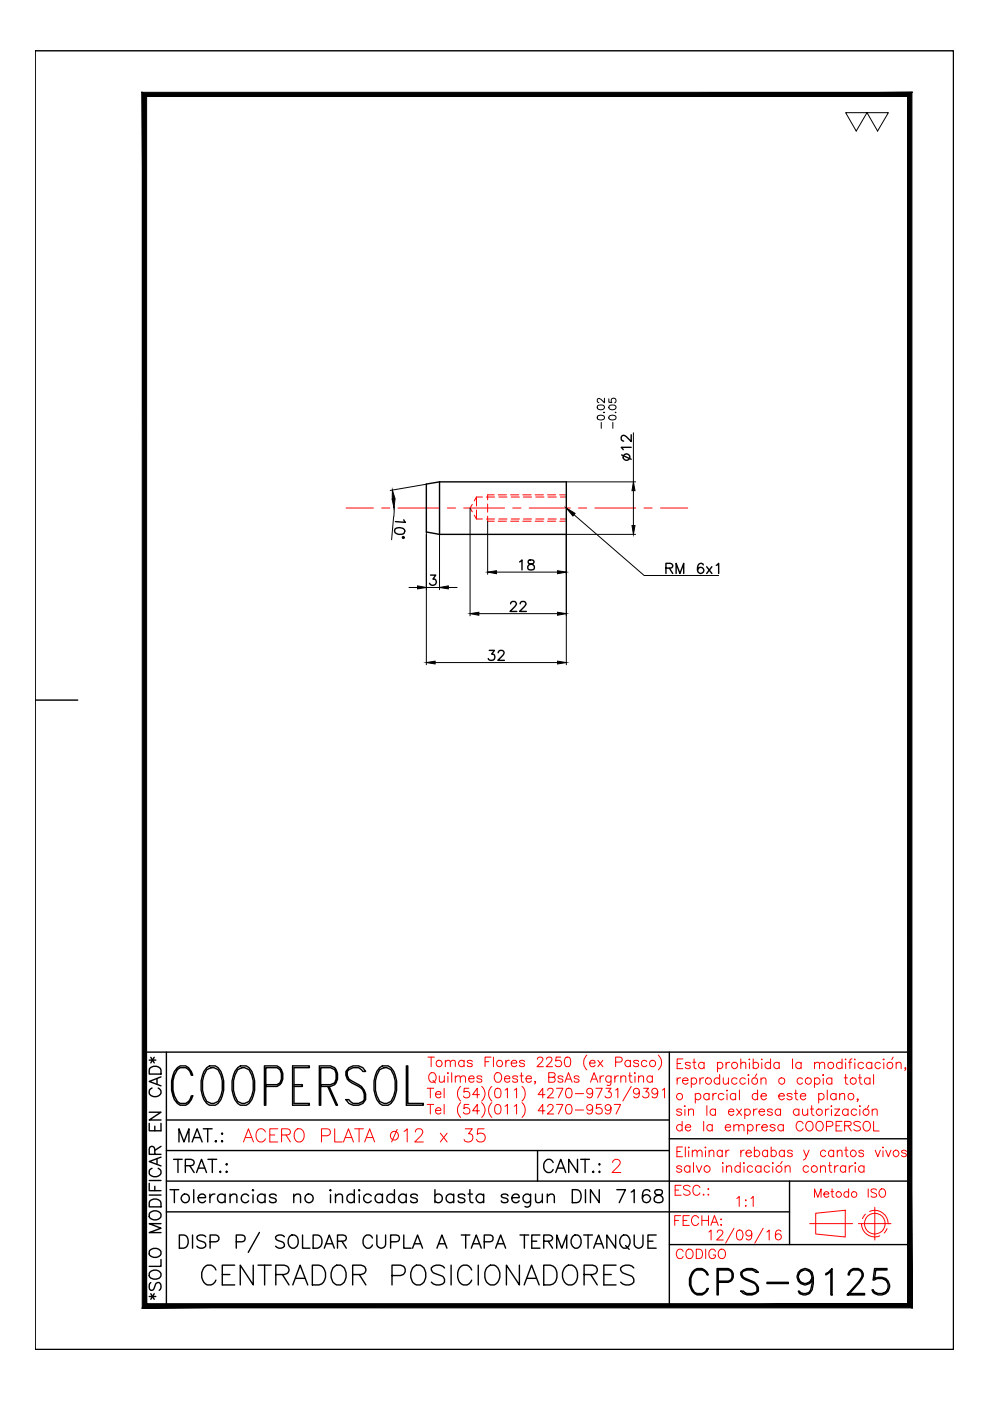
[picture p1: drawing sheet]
<svg xmlns="http://www.w3.org/2000/svg" width="210mm" height="297mm" viewBox="0 0 210 297" stroke-linecap="round" stroke-linejoin="round" font-family="sans-serif">
<!-- layer: 0 -->
<path d="M30.2 19.6l.9 .9 162.3-.9zM31.1 20.5l162.3-.9-1 .9zM192.4 20.5l1 256.8v-257.7zM192.4 20.5l1 256.8-1-.9zM30.2 277.3h163.2l-1-.9zM30.2 277.3l.9-.9h161.3zM30.2 19.6v257.7l.9-.9zM30.2 19.6l.9 .9v255.9z" fill="#000" stroke="#000" stroke-width=".21"/>
<g fill="none" stroke="#000" stroke-width=".3">
<path d="M7.5 10.8h194.7v275.3h-194.7zM93.2 102.2h26.9v11.1h-26.9M93.2 102.2l-2.8 .4v10.2l2.8 .5M93.2 102.2v11.1M7.5 148.4h9M30.6 223.1h162.3v53.7h-162.3zM31.6 238.2v1.5h2.5v-1.5M31.6 235.8h2.5l-2.5 1.7h2.5M31.6 224.8h1.4M31.7 226.5a1.43 1.43 0 0 1 2.4 .4v.8h-2.5zM32 224.2l.7 1.2M32.2 230.7a.94 .94 0 0 0-.6 1 .94 .94 0 0 0 1 .8 1.12 1.12 0 0 0 1.2-.2 1.12 1.12 0 0 0 .2-1.2l-.5-.4"/>
<path d="M32.7 224.2l-.7 1.2M32.8 238.8v.9M33.3 228.7v1.2M34.1 228.3l-2.5 1 2.5 .9M35.3 237.5h106.6M35.3 223.1v53.7M37.6 226.4l.6-.4a2.21 2.21 0 0 1 2.7 2h-.3l-.3-.8-.9-.8h-1.2l-.6 .4a6.1 6.1 0 0 0 0 6.7l.6 .4h1.2l.9-.8 .3-.8h.3a2.08 2.08 0 0 1-3.3 1.6 6.1 6.1 0 0 1 0-7.5zM43.1 239.3h1.9M43.8 226.4l.6-.4a2.22 2.22 0 0 1 2.7 2 6.4 6.4 0 0 1-.9 5.9l-.6 .4a2.22 2.22 0 0 1-2.7-2 6.4 6.4 0 0 1 .9-5.9zM43.8 226.8l1-.4h.6l.8 .4a6.3 6.3 0 0 1 0 6.7l-.8 .4h-.6l-1-.4a6.3 6.3 0 0 1 0-6.7zM44 239.3v2.8M50.4 226.4l.6-.4a2.22 2.22 0 0 1 2.7 2 6.4 6.4 0 0 1-.9 5.9l-.6 .4a2.22 2.22 0 0 1-2.7-2 6.4 6.4 0 0 1 .9-5.9z"/>
<path d="M50.4 226.8l.9-.4h.6l.9 .4a6.3 6.3 0 0 1 0 6.7l-.9 .4h-.6l-.9-.4a6.3 6.3 0 0 1 0-6.7zM56.4 230h2.3l.7-.4 .3-.8v-1.2l-.3-.8-.7-.4h-2.3v7.9h-.3v-8.3h2.6a2.48 2.48 0 0 1 0 4.3h-2.3M62 226h3.6v.4h-3.3v7.5h3.3v.4h-3.6zM62.3 230h1.8v.3h-1.8M68 230h2.1l.9-.4 .3-.8v-1.2l-.3-.8-.9-.4h-2.1v7.9h-.3v-8.3h2.4a2.29 2.29 0 0 1 1.2 3.6l-.3 .4-.9 .3h-2.1M69.5 230.3l1.8 4h.3l-1.8-4M74 226.4a2.41 2.41 0 0 1 3.5 .8h-.6l-.3-.4a2.08 2.08 0 0 0-3 .4v.8l.4 .8 2 1.2a2.94 2.94 0 0 1 1.5 3.1 2.37 2.37 0 0 1-4.2 0h.7l.3 .4a2.02 2.02 0 0 0 2.9-.4 2.39 2.39 0 0 0-1.2-2.8l-1.4-.7a2.16 2.16 0 0 1-1.3-2.4zM80.5 226.4l.6-.4a2.22 2.22 0 0 1 2.7 2 6.4 6.4 0 0 1-.9 5.9l-.6 .4a2.22 2.22 0 0 1-2.7-2 6.4 6.4 0 0 1 .9-5.9zM80.5 226.8l.9-.4h.6l.9 .4a6.3 6.3 0 0 1 0 6.7l-.9 .4h-.6l-.9-.4a6.3 6.3 0 0 1 0-6.7zM86.2 226h.3v7.9h3.3v.4h-3.6zM141.9 223.1v53.7M31.6 250.9v1.5h2.5"/>
<path d="M31.6 253.4h2.5M31.6 250.3h2.5M31.7 257.2a1.49 1.49 0 0 1 2.4 .2 1.33 1.33 0 0 1-.9 1.3 1.33 1.33 0 0 1-1.5-.5zM31.7 254.7a1.43 1.43 0 0 1 2.4 .4v.8h-2.5zM32.2 247.7a.91 .91 0 0 0-.6 1 .91 .91 0 0 0 1 .8 1.12 1.12 0 0 0 1.2-.3 1.12 1.12 0 0 0 .2-1.2l-.5-.3M32.8 244.7v-1.1a.61 .61 0 0 0-1-.4l-.2 .4v1.1h2.5M32.8 251.5v.9M33.3 245.7v1.2M34.1 259.4h-2.5l2.5 1-2.5 .9h2.5M34.1 245.3l-2.5 1 2.5 .9M34.1 243l-1.3 .9M35.3 256.9h132.1"/>
<path d="M35.3 250.4h157.6M35.3 243.9h106.6M36 252.2h1.9M36.8 245.8h1.8M37 252.2v2.8M37.7 245.8v2.8M37.9 242.1v-2.8l1.1 2.8 1.1-2.8v2.8M39.3 247.2l1.6-.2a.66 .66 0 0 0 0-1l-.4-.2h-1.2v2.8M40.2 247.2l1 1.4M40.7 242.1l1.1-2.8 1.1 2.8M41.1 252.2v2.8M41.1 241.2h1.3"/>
<path d="M41.7 248.6l1-2.8 1.1 2.8M42 253.9h1.6a.81 .81 0 0 0-1-.8 .81 .81 0 0 0-.6 1.1 .85 .85 0 0 0 .7 .8 .85 .85 0 0 0 .9-.4M42.1 247.7h1.3M44.1 245.8h1.8M44.5 253.2v1.8M45 245.8v2.8M45.6 253.2a.92 .92 0 0 0-1.1 .7M45.6 242l.2-.1 .1 .1-.1 .1zM46.6 248.5l.1-.2 .1 .2-.1 .1zM47 240.4l.1-.1 .1 .1-.1 .1zM47 242l.1-.1 .1 .1-.1 .1zM47.7 253.5a.9 .9 0 0 0-1.3-.1 .9 .9 0 0 0 0 1.3 .9 .9 0 0 0 1.3-.1"/>
<path d="M47.7 253.2v1.8M47.9 246.9l.2-.2 .1 .2-.1 .1zM47.9 248.5l.2-.2 .1 .2-.1 .1zM48.8 253.7l.6-.5 .7 .1 .1 1.7M48.8 253.2v1.8M52.7 253.5a.88 .88 0 0 0-1.3-.1 .88 .88 0 0 0 0 1.3 .88 .88 0 0 0 1.3-.1M53.7 252.2l.1 .2-.1 .1-.2-.1zM53.7 253.3v1.7M56.2 253.5a.9 .9 0 0 0-1.3-.1 .9 .9 0 0 0 0 1.3 .9 .9 0 0 0 1.3-.1M56.2 253.2v1.8M58.6 253.5a.84 .84 0 0 0-1.5 0l.1 .3 1.2 .4 .2 .4a.84 .84 0 0 1-1.5 0M62.3 253.7l.6-.5 .7 .1 .1 1.7"/>
<path d="M62.3 253.2v1.8M70.1 252.2l.1 .2-.1 .1-.2-.1zM70.1 253.3v1.7M71.1 253.7l.7-.5 .7 .1 .1 1.7M71.1 253.2v1.8M75.1 253.5a.88 .88 0 0 0-1.3-.1 .88 .88 0 0 0 0 1.3 .88 .88 0 0 0 1.3-.1M75.1 252.2v2.8M76.2 252.2l.1 .2-.1 .1-.2-.1zM76.2 253.3v1.7M78.7 253.5a.9 .9 0 0 0-1.3-.1 .9 .9 0 0 0 0 1.3 .9 .9 0 0 0 1.3-.1M81.1 253.5a.88 .88 0 0 0-1.3-.1 .88 .88 0 0 0 0 1.3 .88 .88 0 0 0 1.3-.1M81.1 253.2v1.8"/>
<path d="M83.6 253.5a.9 .9 0 0 0-1.3-.1 .9 .9 0 0 0 0 1.3 .9 .9 0 0 0 1.3-.1M83.6 252.2v2.8M86.1 253.5a.9 .9 0 0 0-1.3-.1 .9 .9 0 0 0 0 1.3 .9 .9 0 0 0 1.3-.1M86.1 253.2v1.8M88.5 253.5a.84 .84 0 0 0-1.4 0l.1 .3 1.2 .4 .1 .4a.84 .84 0 0 1-1.4 0M92.2 253.5a.88 .88 0 0 1 1.3-.1 .88 .88 0 0 1 0 1.3 .88 .88 0 0 1-1.3-.1M92.2 252.2v2.8M96.2 253.5a.9 .9 0 0 0-1.3-.1 .9 .9 0 0 0 0 1.3 .9 .9 0 0 0 1.3-.1M96.2 253.2v1.8M98.6 253.5a.84 .84 0 0 0-1.5 0l.2 .3 1.1 .4 .2 .4a.84 .84 0 0 1-1.5 0M99.2 253.2h1M99.6 252.2v2.3l.2 .4 .5 .1"/>
<path d="M102.5 253.5a.9 .9 0 0 0-1.3-.1 .9 .9 0 0 0 0 1.3 .9 .9 0 0 0 1.3-.1M102.5 253.2v1.8M107.7 253.5a.84 .84 0 0 0-1.4 0l.1 .3 1.2 .4 .1 .4a.84 .84 0 0 1-1.4 0M108.5 253.9h1.6a.68 .68 0 0 0-.5-.7 .89 .89 0 0 0-1.1 1.1 .89 .89 0 0 0 1.6 .3M112.5 253.2v2.1a.75 .75 0 0 1-1.2 .5M112.5 253.5a.9 .9 0 0 0-1.3-.1 .9 .9 0 0 0 0 1.3 .9 .9 0 0 0 1.3-.1M113.6 253.2l.1 1.7 .7 .1 .6-.5M114 243.9v6.5M115 253.2v1.8M116 253.7l.7-.5 .7 .1 .1 .4v1.3M116 253.2v1.8M117.3 246.5a.95 .95 0 0 0-1.5-.5 1.58 1.58 0 0 0 .3 2.6 .97 .97 0 0 0 1.2-.6"/>
<path d="M117.8 248.6l1.1-2.8 1 2.8M118.2 247.7h1.3M121.3 252.2h1a1.46 1.46 0 0 1 .9 1.4 1.46 1.46 0 0 1-.9 1.4h-1zM122.4 245.8v2.8l-1.8-2.8v2.8M123.1 245.8h1.9M124.1 245.8v2.8M124.1 252.2v2.8M125.6 248.5l.2-.2 .1 .2-.1 .1zM127 246.9l.1-.2 .1 .2-.1 .1zM127 248.5l.1-.2 .1 .2-.1 .1zM127.1 252.2v2.8l-1.9-2.8v2.8M130.8 252.2h1.8l-1.3 2.8"/>
<path d="M133.8 252.7l.7-.5v2.8M137.8 252.6a.79 .79 0 0 0-.8-.4 .79 .79 0 0 0-.7 .5 2.08 2.08 0 0 0 .3 2.2 .87 .87 0 0 0 1.3-.4 .87 .87 0 0 0-.6-1.2 .87 .87 0 0 0-1.1 .8M139 252.4l-.2 .5a1.53 1.53 0 0 0 1.4 .6 .76 .76 0 0 1 .4 .9 .76 .76 0 0 1-.7 .6 .93 .93 0 0 1-1.2-.5 .87 .87 0 0 1 .8-1.1l.6-.1a.58 .58 0 0 0 .2-.9l-.4-.2zM141.9 241.4h51M167.4 250.4v13.5M31.6 274.9h1.4M31.7 269.8a1.46 1.46 0 0 1 2.4 .2 1.33 1.33 0 0 1-.9 1.2 1.33 1.33 0 0 1-1.5-.5zM31.7 265.1a1.49 1.49 0 0 1 2.4 .3 1.33 1.33 0 0 1-.9 1.2 1.33 1.33 0 0 1-1.5-.5zM32 271.9a1.12 1.12 0 0 0 0 1.7 .6 .6 0 0 0 .7-.5l.2-.7a.59 .59 0 0 1 .5-.5 .59 .59 0 0 1 .6 .3 1.07 1.07 0 0 1-.2 1.4M32 274.3l.7 1.2M32.7 274.3l-.7 1.2M34.1 267.1v1.4h-2.5"/>
<path d="M38 261.8h1a1.49 1.49 0 0 1 .9 1.4 1.49 1.49 0 0 1-.9 1.4h-1zM40.8 261.8v2.8M43.6 262.2a1.27 1.27 0 0 0-1.8 0 .69 .69 0 0 0 .5 .8l.8 .3a.68 .68 0 0 1 .5 .5 .68 .68 0 0 1-.2 .7 1.21 1.21 0 0 1-1.6-.3M44.5 263.3h1.2a.72 .72 0 0 0 .7-.5 .72 .72 0 0 0-.2-.7l-.5-.3h-1.2v2.8M45.8 269.3a1.45 1.45 0 0 0-1.4-1.1 1.45 1.45 0 0 0-1.4 1.1 2.4 2.4 0 0 0 1 3.1 1.51 1.51 0 0 0 1.8-1M47.1 270.2h1.6M49.8 268.2h-2.7v4.2h2.7M50.1 263.3l1.6-.1a.76 .76 0 0 0 0-1.2l-1.6-.2v2.8M53.7 268.2v4.2l-2.8-4.2v4.2M54.7 268.2h2.8M55 261.3l-2.4 4.2M56.1 268.2v4.2"/>
<path d="M58.5 270.2h1.8l.5-.2a.91 .91 0 0 0 0-1.6l-.5-.2h-1.8v4.2M59.9 270.2l1.4 2.2M60.3 262.2a1.27 1.27 0 0 0-1.9 0 .68 .68 0 0 0 .6 .8l.8 .3a.7 .7 0 0 1 .2 1.2 1.21 1.21 0 0 1-1.6-.3M61.4 262.2a1.04 1.04 0 0 1 1.1-.3 1.04 1.04 0 0 1 .7 1 1.21 1.21 0 0 1-.3 1.3 1.21 1.21 0 0 1-1.3 .3 1.74 1.74 0 0 1-.2-2.3zM62.1 272.4l1.5-4.2 1.6 4.2M62.7 271h2M64.1 261.8v2.8h1.6M66.2 268.2h1.4a2.3 2.3 0 0 1 1 3.6l-.4 .4-.6 .2h-1.4zM66.4 261.8h.9a1.49 1.49 0 0 1 1 1.4 1.49 1.49 0 0 1-1 1.4h-.9zM68.8 264.6l1-2.8 1.1 2.8M69.2 263.7h1.3M70.6 268.8a1.43 1.43 0 0 1 1.4-.6 1.43 1.43 0 0 1 1.2 1.1 2.4 2.4 0 0 1-1 3.1 1.67 1.67 0 0 1-2-1.6v-1z"/>
<path d="M71.6 263.2l1.6-.2a.65 .65 0 0 0 0-1l-1.6-.2v2.8M72.5 263.2l.9 1.4M74.8 270.2h1.8l.5-.2a.91 .91 0 0 0 0-1.6l-.5-.2h-1.8v4.2M76.2 270.2l1.4 2.2M79 262.5a1.03 1.03 0 0 0-1.2-.7 1.03 1.03 0 0 0-.8 1.1 1.34 1.34 0 0 0 1.3 1.7l.7-.6M79.9 261.8v2a.94 .94 0 0 0 .9 .8 .94 .94 0 0 0 1-.8v-2M82.8 263.3l1.6-.1a.76 .76 0 0 0 0-1.2l-1.6-.2v2.8M83.1 270.4h1.8a1.1 1.1 0 0 0 1-1.1 1.1 1.1 0 0 0-1-1.1h-1.8v4.2M85.6 261.8v2.8h1.6M87.5 268.8a1.43 1.43 0 0 1 1.4-.6 1.43 1.43 0 0 1 1.2 1.1 2.4 2.4 0 0 1-1 3.1 1.67 1.67 0 0 1-2-1.6v-1zM87.5 264.6l1-2.8 1.1 2.8M87.9 263.7h1.3"/>
<path d="M92.6 264.6l1.1-2.8 1.1 2.8M93 263.7h1.3M94.2 268.8a1.86 1.86 0 0 0-2.7 0 1.06 1.06 0 0 0 .8 1.2l1.1 .4a1.02 1.02 0 0 1 .8 .8 1.02 1.02 0 0 1-.3 1 1.95 1.95 0 0 1-2.4-.4M95.6 268.2v4.2M97.8 261.8h1.8M98.7 261.8v2.8M99.9 264.6l1.1-2.8 1 2.8M100 269.3a1.52 1.52 0 0 0-1.7-1.1 1.52 1.52 0 0 0-1.3 1.6 2.27 2.27 0 0 0 1.2 2.6 1.49 1.49 0 0 0 1.8-1M100.3 263.7h1.3M101.4 268.2v4.2M102.7 263.3l1.6-.1a.73 .73 0 0 0 .2-.8 .73 .73 0 0 0-.6-.6h-1.2v2.8M103.2 268.8a1.43 1.43 0 0 1 1.4-.6 1.43 1.43 0 0 1 1.2 1.1 2.4 2.4 0 0 1-1 3.1 1.67 1.67 0 0 1-2-1.6v-1z"/>
<path d="M105.1 264.6l1-2.8 1.1 2.8M105.5 263.7h1.3M110.1 268.2v4.2l-2.7-4.2v4.2M110.3 261.8h1.8M111.1 272.4l1.6-4.2 1.6 4.2M111.2 261.8v2.8M111.7 271h2M112.7 263.2h1.1M114.5 261.8h-1.8v2.8h1.8M115.3 268.2h1.4a2.28 2.28 0 0 1 1 3.6l-.4 .4-.6 .2h-1.4zM115.3 263.2h1.2a.73 .73 0 0 0 .7-.8l-.3-.4-.4-.2h-1.2v2.8M116.2 263.2l1 1.4"/>
<path d="M118 264.6v-2.8l1.1 2.8 1.1-2.8v2.8M120.1 268.4a1.57 1.57 0 0 1 2.3 1.4 2.27 2.27 0 0 1-1.1 2.6 1.94 1.94 0 0 1-2-2.6l.4-1zM121.6 262a1.04 1.04 0 0 1 1.6 .9 1.29 1.29 0 0 1-1.3 1.7 1.61 1.61 0 0 1-.3-2.6zM123.8 261.8h1.8M123.8 270.2h1.9l.6-.2a.97 .97 0 0 0 0-1.6l-.6-.2h-1.9v4.2M124.7 261.8v2.8M125.2 270.2l1.4 2.2M125.9 264.6l1-2.8 1.1 2.8M126.3 263.7h1.3M128 270.2h1.6M130.5 261.8v2.8l-1.8-2.8v2.8M130.6 268.2h-2.6v4.2h2.6"/>
<path d="M131.7 262.2a1.04 1.04 0 0 1 1.2-.3 1.04 1.04 0 0 1 .7 1 1.34 1.34 0 0 1-1.4 1.7l-.2-.1a1.62 1.62 0 0 1-.3-2.3zM132.6 264.1l.8 .8M134.4 268.8a1.84 1.84 0 0 0-2.8 0 1.06 1.06 0 0 0 .8 1.2l1.2 .4a1.02 1.02 0 0 1 .7 .8 1.02 1.02 0 0 1-.3 1 1.95 1.95 0 0 1-2.4-.4M134.5 261.8v2a.94 .94 0 0 0 .9 .8 .94 .94 0 0 0 .9-.8v-2M137.4 263.2h1M139.1 261.8h-1.7v2.8h1.7M141.9 263.9h51M147.2 269.3a1.87 1.87 0 0 1 3 1h-.3l-.2-.5a1.84 1.84 0 0 0-2.5-.3 3.5 3.5 0 0 0 0 4.5 1.84 1.84 0 0 0 2.5-.3l.2-.5h.3a1.9 1.9 0 0 1-1.9 1.4 1.9 1.9 0 0 1-1.8-1.4 3.2 3.2 0 0 1 .7-3.9zM152.3 271.6h2.1l.6-.2 .2-.6v-.8l-.2-.5-.6-.2h-2.1v5.2h-.3v-5.5h2.4a1.51 1.51 0 0 1 1.1 1.4 1.51 1.51 0 0 1-1.1 1.5h-2.1M157.1 269.8a2.43 2.43 0 0 1 3.7 0h-.6a2.04 2.04 0 0 0-2.9 0v.5l.3 .5a7.1 7.1 0 0 1 2.9 1.6l.3 .5v.8a2.45 2.45 0 0 1-3.7 0h.5a1.96 1.96 0 0 0 2.9 0 1.52 1.52 0 0 0-1.1-1.8 2.81 2.81 0 0 1-2.3-1.6zM162.6 271.9h4.5v.2h-4.5zM169.3 271.1a1.58 1.58 0 0 0 2.3 .8l.6-.8"/>
<path d="M169.3 270.3a1.58 1.58 0 0 1 2.3-.8l.6 .8M169.5 274l.8 .2 1.3-.2M170.3 269.3a1.58 1.58 0 0 0-.8 2.3l.8 .5M171.1 269.3l.8 .5a4.8 4.8 0 0 1-.5 4.4M172.2 271.6a1.73 1.73 0 0 1-2.6 .4 1.73 1.73 0 0 1 0-2.6 1.73 1.73 0 0 1 2.6 .4l.2 1v1.3l-.2 1.4a1.79 1.79 0 0 1-2.7 .7l-.2-.5h.2l.3 .5M172.2 270.8l-.3 .8-.8 .5M175.1 270l.5-.2 .8-.8v5.5h-.2v-5l-1.1 .8zM179.8 274.2h3.5v.3h-3.7l2.9-3.4a1.1 1.1 0 0 0-.5-1.8h-1.1l-.5 .2-.3 .8h-.3a1.39 1.39 0 0 1 1.1-1.3h1.1a1.37 1.37 0 0 1 .8 2.1l-.5 .8-2.5 2.6M185.1 273.7l.8 .5M187.3 271.1a1.71 1.71 0 0 1 1 1.6 1.71 1.71 0 0 1-1 1.5M188.3 272.1a1.96 1.96 0 0 0-2.9-.7h-.3l.3-2.4h2.7v.3h-2.4l-.3 1.8a1.98 1.98 0 0 1 2.8 .4 1.98 1.98 0 0 1-.4 2.7 1.99 1.99 0 0 1-2.9-.7h.2l.3 .5 .8 .2h.8l.8-.2 .5-.8"/>
<circle cx="39.3" cy="254.1" r=".91"/>
<circle cx="65.5" cy="254.1" r=".92"/>
</g>
<!-- layer: CO -->
<g fill="none" stroke="#000" stroke-width=".21">
<path d="M179.3 23.9h4.5l-2.3 3.9zM183.8 23.9h4.6l-2.3 3.9zM134.3 91.8v10.4M83.5 109.6l-.5 4.8M83.5 105.7v.1M83.6 107.7l-.1 1.8M90.4 102.7l-7.7 1.3M90.4 112.8v28.1M93.2 113.3v11.7M99.7 107.8v22.8M103.4 110.5v11.3M120.1 113.3v27.6"/>
<path d="M120.1 113.3h14.7M120.1 102.2h14.7M121.7 109.1l14.9 12.9h15.8M134.3 104v7.4M86.7 124.6h1.8M90.4 124.6h2.8M95.1 124.6h1.8M101.5 130.1h16.7M105.3 121.3h12.9M92.3 140.5h25.9"/>
</g>
<!-- layer: 1 -->
<g fill="none" stroke="#f00" stroke-width=".21">
<path d="M90.6 230.7h1.4M90.6 234.2h1.4M90.7 224.1h1.4M91.2 230.7v2.1M91.2 234.2v2M91.3 227.5a.98 .98 0 0 1 1.1 .4 .98 .98 0 0 1-.1 1.3 .75 .75 0 0 1-.9 .2 .75 .75 0 0 1-.5-.7 1.18 1.18 0 0 1 .4-1.2zM91.4 224.1v2.1M91.8 229.1l.5 .5M92.3 232h1.2a.62 .62 0 0 0-.9-.5 .62 .62 0 0 0-.2 1 .6 .6 0 0 0 1.1 0M92.3 235.4h1.2a.6 .6 0 0 0-.7-.6 .6 .6 0 0 0-.5 .8 .63 .63 0 0 0 .5 .6 .63 .63 0 0 0 .7-.3M93.1 228.1l.1 1.3 .5 .1 .5-.4M94.2 230.7v2.1"/>
<path d="M94.2 234.2v2M94.2 228.1v1.4M94.4 225.2l.5-.4 .5 .1 .1 1.3M94.4 224.8v1.4M95 227.4l.1 .1-.1 .1zM95 228.2v1.3M95.5 225.2l.4-.4 .5 .1 .1 1.3M95.8 227.4v2.1M96.5 228.5l.5-.4 .5 .1 .1 1.3M96.5 228.1v1.4M97.6 228.5l.5-.4 .5 .1 .1 1.3M97.7 230.3a2.08 2.08 0 0 0 0 3.1"/>
<path d="M97.7 233.8a2.13 2.13 0 0 0 0 3.1M98.4 225.1a.66 .66 0 0 0-1-.1 .66 .66 0 0 0 0 1 .66 .66 0 0 0 1-.1M98.4 224.8v1.4M99.4 228.7h1.1a.62 .62 0 0 0-.9-.5 .62 .62 0 0 0-.1 1 .6 .6 0 0 0 1 0M99.4 230.7h-1v.9a.73 .73 0 0 1 1 0 .73 .73 0 0 1-.1 1 .73 .73 0 0 1-1-.2M99.4 234.2h-1v.8a.72 .72 0 0 1 1 0 .72 .72 0 0 1-.1 1.1 .72 .72 0 0 1-1-.3M100.1 225.1a.6 .6 0 0 0-1 0l.3 .3 .6 .2 .1 .3a.6 .6 0 0 1-1 0M101.7 232.1h-1.5l1-1.4v2.1M101.7 235.5h-1.5l1-1.3v2M102.1 230.3a2 2 0 0 1 0 3.1M102.1 233.8a2.04 2.04 0 0 1 0 3.1M102.2 228.4a.6 .6 0 0 0-1.1 0l.3 .3 .7 .2 .1 .3a.6 .6 0 0 1-1.1 0"/>
<path d="M102.8 225.1h.8M104.1 224.1h-1.3v2.1M104.3 230.3a2.08 2.08 0 0 0 0 3.1M104.3 233.8a2.13 2.13 0 0 0 0 3.1M104.6 224.1v2.1M105.2 230.8a.69 .69 0 0 1 .9 .3 1.77 1.77 0 0 1-.2 1.6 .68 .68 0 0 1-.9-.3 1.73 1.73 0 0 1 .2-1.6zM105.2 227.5a1.02 1.02 0 0 1 1.2 .7 1.02 1.02 0 0 1-.6 1.3h-.4a1.19 1.19 0 0 1-.2-2zM105.2 234.3a.64 .64 0 0 1 .9 .2 1.73 1.73 0 0 1-.2 1.6 .68 .68 0 0 1-.9-.3 1.66 1.66 0 0 1 .2-1.5zM106.9 228.7h1.2a.62 .62 0 0 0-.9-.5 .62 .62 0 0 0-.2 1 .6 .6 0 0 0 1.1 0M107.1 231.1l.5-.4v2.1M107.1 234.5l.5-.3v2M107.2 224.8v1.4"/>
<path d="M108 224.8a.64 .64 0 0 0-.8 .6M108.4 225.4h1.2a.63 .63 0 0 0-.9-.5 .63 .63 0 0 0-.2 1 .64 .64 0 0 0 1.1 0M109 231.1l.5-.4v2.1M109 234.5l.5-.3v2M109.7 228.4a.6 .6 0 0 0-1 0l.3 .3 .7 .2v.3a.6 .6 0 0 1-1 0M110.3 228.1h.6M110.5 227.4v1.7l.1 .3 .4 .1M110.7 230.3a2.08 2.08 0 0 1 0 3.1M110.7 233.8a2.13 2.13 0 0 1 0 3.1M111.2 225.1a.63 .63 0 0 0-1.1 0l.3 .3 .7 .2 .1 .3a.63 .63 0 0 1-1.1 0M111.5 228.7h1.2a.62 .62 0 0 0-.9-.5 .62 .62 0 0 0-.2 1 .6 .6 0 0 0 1.1 0M113.6 229.4h-.3l.1-.2 .2 .2-.3 .4"/>
<path d="M113.9 224.6l.1-.3 .3-.2 .6 .1 .2 .3-.3 .7-1 1h1.4M115.5 232.1h-1.4l1-1.4v2.1M115.5 235.5h-1.4l1-1.3v2M115.9 224.6l.1-.3 .3-.2 .6 .2a.72 .72 0 0 1-.1 .9l-1 1h1.4M116.1 231.2l.1-.3 .3-.2 .7 .2a.72 .72 0 0 1-.2 .9l-1 1h1.4M116.1 234.7l.1-.3 .3-.2h.4l.3 .2a.72 .72 0 0 1-.2 .9l-1 .9h1.4M116.3 228.4l1.2-.1 .2-.3-.1-.4-.4-.2h-.9v2.1h.9a.53 .53 0 0 0 .5-.6 .53 .53 0 0 0-.5-.5M118 230.7h1.4l-1 2.1M118 234.2h1.4l-1 2M118.9 224.1h-1l-.1 .9a.74 .74 0 0 1 1.1 0 .74 .74 0 0 1-.1 1.1 .74 .74 0 0 1-1.1-.3M119.4 228.4a.6 .6 0 0 0-1.1 0l.3 .3 .7 .2 .1 .3a.6 .6 0 0 1-1.1 0M119.8 229.5l.7-2.1 .8 2.1"/>
<path d="M119.9 224.2a.68 .68 0 0 1 1 .3 1.95 1.95 0 0 1-.2 1.6 .68 .68 0 0 1-.9-.3 1.56 1.56 0 0 1 .1-1.6zM120.1 228.8h.9M120.2 230.8a.68 .68 0 0 1 1 .3 1.02 1.02 0 0 1-.7 1.7 1.11 1.11 0 0 1-.5-1.7zM120.2 234.3a.63 .63 0 0 1 1 .2 1.02 1.02 0 0 1-.7 1.7 1.11 1.11 0 0 1-.5-1.7zM122 231.9h1.7M122 235.3h1.7M122.8 228.4a.6 .6 0 0 0-1.1 0l.3 .3 .7 .2 .1 .3a.6 .6 0 0 1-1.1 0M124.4 223.7a2.14 2.14 0 0 0 0 3.1M125 225.4h1.2a.62 .62 0 0 0-.9-.5 .62 .62 0 0 0-.2 1 .6 .6 0 0 0 1.1 0M125.2 229.5l.8-2.1 .8 2.1M125.5 228.8h1M125.7 231.4a.64 .64 0 0 1-.9 .5 .64 .64 0 0 1-.3-1 .64 .64 0 0 1 1.1 .1 1.9 1.9 0 0 1-.2 1.7 .62 .62 0 0 1-.9-.2"/>
<path d="M125.7 234.8a.64 .64 0 0 1-.9 .6 .64 .64 0 0 1-.3-1 .64 .64 0 0 1 1.1 .1 1.85 1.85 0 0 1-.2 1.6 .66 .66 0 0 1-.9-.2M126.3 230.7h1.4l-1 2.1M126.8 224.8l1 1.4M127.2 228.1v1.4M127.5 234.2h-1l-.1 .8a.72 .72 0 0 1 1.1 0 .72 .72 0 0 1-.1 1.1 .72 .72 0 0 1-1.1-.3M127.8 224.8l-1 1.4M128 228.1a.65 .65 0 0 0-.8 .6M128.5 230.7h1.1l-.6 .8a.66 .66 0 0 1 .6 .8 .66 .66 0 0 1-.9 .5l-.2-.1-.2-.3M129.6 228.1l-.1 1.8a.54 .54 0 0 1-.8 .2M129.6 228.4a.64 .64 0 0 0-1-.1 .64 .64 0 0 0 0 1 .64 .64 0 0 0 1-.1M129.6 234.8a.63 .63 0 0 1-.9 .6 .63 .63 0 0 1-.3-.9 .63 .63 0 0 1 1 0 1.69 1.69 0 0 1-.1 1.6 .66 .66 0 0 1-.9-.2M130.2 234.2h1.4l-1 2"/>
<path d="M130.4 228.1v1.4M130.5 231.1l.5-.4v2.1M130.5 225.2h.9a.53 .53 0 0 0 .5-.5 .53 .53 0 0 0-.5-.6h-.9v2.1M131.1 228.1a.64 .64 0 0 0-.7 .6M131.6 228.5a.68 .68 0 0 1 1-.3l.1 1.3M131.6 228.1v1.4M133.3 228.1h.7M133.5 227.4v1.7l.2 .3 .3 .1M133.7 225.1a.66 .66 0 0 0-1-.1 .66 .66 0 0 0 0 1 .66 .66 0 0 0 1-.1M133.7 224.8v1.4M133.8 230.3l-1.7 3.1M134.5 227.5h.2z"/>
<path d="M134.6 228.2v1.3M135.4 225.1a.6 .6 0 0 0-1.1 0l.3 .3 .7 .2 .1 .3a.6 .6 0 0 1-1.1 0M135.4 228.5l.5-.4 .5 .1 .1 1.3M135.4 228.1v1.4M135.6 231.4a.64 .64 0 0 1-.9 .5 .64 .64 0 0 1-.2-1 .64 .64 0 0 1 1 .1 1.9 1.9 0 0 1-.2 1.7 .64 .64 0 0 1-.9-.2M136.5 230.7h1l-.6 .8a.68 .68 0 0 1 .5 1.1 .68 .68 0 0 1-1.2-.2M137.1 225.1a.64 .64 0 0 0-.9-.1 .64 .64 0 0 0 0 1 .64 .64 0 0 0 .9-.1M138.3 228.4a.66 .66 0 0 0-1-.1 .66 .66 0 0 0 0 1 .66 .66 0 0 0 1-.1M138.3 228.1v1.4M139.5 231.4a.63 .63 0 0 1-.9 .6 .63 .63 0 0 1-.3-1 .63 .63 0 0 1 1 0 1.72 1.72 0 0 1-.1 1.7 .62 .62 0 0 1-.9-.2M139.6 223.7a2.14 2.14 0 0 1 0 3.1M140.4 231.1l.5-.4v2.1"/>
<path d="M143.6 225.5h.7M143.6 228.5v1.4M144.3 228.5a.6 .6 0 0 0-.7 .6M144.5 235.4a.7 .7 0 0 0-1.1 0l.2 .2 .8 .3 .1 .3a.64 .64 0 0 1-1.1 0M144.6 238.7a.66 .66 0 0 0-1-.1 .66 .66 0 0 0 0 1 .66 .66 0 0 0 1-.1M144.6 237.8v2M144.7 229.1h1.2a.64 .64 0 0 0-1-.4 .64 .64 0 0 0 .1 1.1 .59 .59 0 0 0 .9-.2M144.8 224.5h-1.2v2.1h1.2M145.2 234.4v.2l-.1-.1zM145.2 235.2v1.3M145.3 239h1.1a.62 .62 0 0 0-.8-.5 .62 .62 0 0 0-.2 1 .6 .6 0 0 0 1 0M146 235.5l.4-.4 .6 .1v1.3"/>
<path d="M146 235.1v1.4M146.4 225.5a.65 .65 0 0 0-1.1 0l.1 .2 .9 .3 .1 .3a.6 .6 0 0 1-1.1 0M146.6 228.8a.65 .65 0 0 1 .9-.1 .65 .65 0 0 1 0 1 .65 .65 0 0 1-.9-.1M146.6 228.5v2.1M146.9 225.2h.6M147.2 224.5v1.7v.3l.4 .1M147.4 232.1a.66 .66 0 0 1 1-.1 .66 .66 0 0 1 0 1 .66 .66 0 0 1-1-.1M147.4 231.8v2.1M148.4 228.5v1.4M149.2 228.5a.66 .66 0 0 0-.8 .6M149.2 237.8v2M149.3 225.5a.66 .66 0 0 0-1-.1 .66 .66 0 0 0 0 1 .66 .66 0 0 0 1-.1"/>
<path d="M149.3 225.2v1.4M149.9 234.4v2.1M150.3 232.1a.65 .65 0 0 0-.9-.1 .65 .65 0 0 0 0 1 .65 .65 0 0 0 .9-.1M150.3 231.8v1.4M151 238.7a.65 .65 0 0 0-.9-.1 .65 .65 0 0 0 0 1 .65 .65 0 0 0 .9-.1M151 238.4v1.4M151.1 231.8v1.4M151.7 235.4a.65 .65 0 0 0-1-.1 .65 .65 0 0 0 0 1 .65 .65 0 0 0 1-.1M151.7 235.1v1.4M151.9 231.8a.6 .6 0 0 0-.8 .6M152.1 225.5a.65 .65 0 0 1 1-.1 .65 .65 0 0 1 0 1 .65 .65 0 0 1-1-.1M152.1 225.2v2.1"/>
<path d="M152.6 228.8a.66 .66 0 0 0-1-.1 .66 .66 0 0 0 0 1 .66 .66 0 0 0 1-.1M152.6 227.8v2.1M153.3 228.5l.2 1.3 .4 .1 .5-.4M153.5 232.1a.66 .66 0 0 0-1-.1 .66 .66 0 0 0 0 1 .66 .66 0 0 0 1-.1M153.8 239h1.1a.62 .62 0 0 0-.9-.5 .62 .62 0 0 0-.1 1 .6 .6 0 0 0 1 0M153.9 225.2v1.4M154.1 231.1v.2l-.1-.1zM154.1 231.9v1.3M154.4 235.7h1.2a.62 .62 0 0 0-.9-.5 .62 .62 0 0 0-.2 1 .6 .6 0 0 0 1.1 0M154.4 228.5v1.4M154.7 225.2a.66 .66 0 0 0-.8 .6M155.6 238.8l.5-.4 .5 .1v1.3"/>
<path d="M155.6 238.4v1.4M156 232.1a.65 .65 0 0 0-1-.1 .65 .65 0 0 0 0 1 .65 .65 0 0 0 1-.1M156 231.8v1.4M156.2 235.1l1 1.4M156.3 228.8a.65 .65 0 0 0-1-.1 .65 .65 0 0 0 0 1 .65 .65 0 0 0 1-.1M156.6 238.8l.6-.4 .4 .1 .1 1.3M156.8 231.1v2.1M157.1 225.6a.68 .68 0 0 1 .9-.3l.1 1.3M157.1 224.5v2.1M157.2 235.1l-1 1.4M157.9 235.4a.66 .66 0 0 1 1-.1 .66 .66 0 0 1 0 1 .66 .66 0 0 1-1-.1M157.9 235.1v2.1"/>
<path d="M158 228.8a.66 .66 0 0 0-.9-.1 .66 .66 0 0 0 0 1 .66 .66 0 0 0 .9-.1M158.5 238.7a.66 .66 0 0 1 1-.1 .66 .66 0 0 1 0 1 .66 .66 0 0 1-1-.1M158.5 238.4v2.1M158.7 227.8v.2l-.1-.1zM158.7 228.6v1.3M158.9 224.5v.2zM158.9 225.3v1.3M159.7 225.5a.65 .65 0 0 1 .9-.1 .65 .65 0 0 1 0 1 .65 .65 0 0 1-.9-.1M159.7 224.5v2.1M159.8 235.1v1.4M160.4 238.4v1.4M160.5 227.7l-.4 .5"/>
<path d="M160.5 235.1a.64 .64 0 0 0-.7 .6M160.6 232.1a.65 .65 0 0 0-.9-.1 .65 .65 0 0 0 0 1 .65 .65 0 0 0 .9-.1M160.6 231.1v2.1M160.9 235.7h1.2a.64 .64 0 0 0-1-.4 .64 .64 0 0 0 .1 1.1 .57 .57 0 0 0 .9-.2M161.1 238.4a.6 .6 0 0 0-.7 .6M161.3 228.9l.5-.4 .5 .1 .1 1.3M161.3 232.4h1.2a.62 .62 0 0 0-.9-.5 .62 .62 0 0 0-.2 1 .6 .6 0 0 0 1.1 0M161.3 228.5v1.4M161.5 239h1.2a.64 .64 0 0 0-1-.4 .64 .64 0 0 0 .1 1.1 .59 .59 0 0 0 .9-.2M161.5 224.5v.2zM161.5 225.3v1.3M163.4 225.5a.66 .66 0 0 0-1-.1 .66 .66 0 0 0 0 1 .66 .66 0 0 0 1-.1"/>
<path d="M163.4 224.5v2.1M163.8 235.4a.65 .65 0 0 0-1.1 0l.1 .2 .9 .3 .1 .3a.6 .6 0 0 1-1.1 0M164.4 238.7a.69 .69 0 0 0-1.1 0l.1 .2 .8 .3 .2 .3a.63 .63 0 0 1-1.1 0M165.1 232.4h1.2a.64 .64 0 0 0-1-.4 .64 .64 0 0 0 .1 1.1 .59 .59 0 0 0 .9-.2M165.2 225.5a.65 .65 0 0 0-.9-.1 .65 .65 0 0 0 0 1 .65 .65 0 0 0 .9-.1M165.2 225.2v1.4M165.5 235.4a.65 .65 0 0 0-.9-.1 .65 .65 0 0 0 0 1 .65 .65 0 0 0 .9-.1M165.5 235.1v1.4M166.1 238.7a.66 .66 0 0 0-1-.1 .66 .66 0 0 0 0 1 .66 .66 0 0 0 1-.1M166.1 238.4v1.4M168 232.1a.7 .7 0 0 0-1.2 0l.2 .2 .8 .3 .2 .3a.64 .64 0 0 1-1.2 0M168 224.5v2.1"/>
<path d="M168.4 231.8h.7M168.7 231.1v1.7l.1 .3 .4 .1M169.4 235.4a.66 .66 0 0 0-1-.1 .66 .66 0 0 0 0 1 .66 .66 0 0 0 1-.1M169.4 235.1v1.4M169.7 232.4h1.1a.62 .62 0 0 0-.9-.5 .62 .62 0 0 0-.1 1 .6 .6 0 0 0 1 0M169.9 225.5a.65 .65 0 0 0-1-.1 .65 .65 0 0 0 0 1 .65 .65 0 0 0 1-.1M169.9 225.2v1.4M170.2 235.1l.1 1.3 .4 .1 .6-.4M170.2 228.8a.65 .65 0 0 0-1-.1 .65 .65 0 0 0 0 1 .65 .65 0 0 0 1-.1M170.3 238.2a.77 .77 0 0 0-.9-.4 .77 .77 0 0 0-.6 .7v.5a.76 .76 0 0 0 .6 .8 .76 .76 0 0 0 .9-.5M171 238a.84 .84 0 0 1 1.1-.1 .84 .84 0 0 1 .3 1.1 .78 .78 0 0 1-.8 .8 .78 .78 0 0 1-.8-.8zM171.3 235.1v1.4"/>
<path d="M171.8 235.1h.7M172.1 234.4v1.7l.1 .3 .4 .1M172.7 225.6l.5-.4 .5 .1 .1 1.3M172.7 228.8a.66 .66 0 0 1 1-.1 .66 .66 0 0 1 0 1 .66 .66 0 0 1-1-.1M172.7 225.2v1.4M172.7 228.5v2.1M173.2 238a.85 .85 0 0 1 1.1-.1 .85 .85 0 0 1 .3 1.1 .78 .78 0 0 1-.8 .8 .78 .78 0 0 1-.8-.8zM173.6 232.1a.65 .65 0 0 1 .9-.1 .65 .65 0 0 1 0 1 .65 .65 0 0 1-.9-.1M173.6 231.8v2.1M173.8 225.6l.5-.4 .4 .1 .2 1.3M174.6 227.8v.2l-.2-.1zM174.6 228.6v1.3"/>
<path d="M175 235.1v1.4M175.2 238.8h.9l.4-.2a.53 .53 0 0 0 .1-.5 .53 .53 0 0 0-.5-.3h-.9v2M175.4 231.1v2.1M175.8 235.1a.64 .64 0 0 0-.8 .6M176.3 234.4v.2zM176.3 235.2v1.3M176.4 228.8a.65 .65 0 0 0-1-.1 .65 .65 0 0 0 0 1 .65 .65 0 0 0 1-.1M176.4 228.5v1.4M177 235.1h1l-1 1.4h1M177.3 232.1a.66 .66 0 0 0-1-.1 .66 .66 0 0 0 0 1 .66 .66 0 0 0 1-.1M177.3 238.7h.7M177.3 231.8v1.4"/>
<path d="M178 232.2l.5-.4 .5 .1 .1 1.3M178 231.8v1.4M178.5 237.8h-1.2v2h1.2M178.5 225.5a.66 .66 0 0 0-.9-.1 .66 .66 0 0 0 0 1 .66 .66 0 0 0 .9-.1M178.5 224.5v2.1M179 228.5h.7M179.1 238.7l1.2-.1 .2-.5-.2-.3h-.3h-.9v2M179.3 224.5v.2zM179.3 227.8v1.7l.1 .3 .4 .1M179.3 225.3v1.3M179.8 235.4a.66 .66 0 0 0-1-.1 .66 .66 0 0 0 0 1 .66 .66 0 0 0 1-.1M179.8 238.7l.7 1.1"/>
<path d="M179.8 235.1v1.4M179.9 225.2h.7M180.7 224.5l-.4 .1-.1 .3v1.7M181.2 224.5v.2zM181.2 225.3v1.3M181.6 235.4a.65 .65 0 0 0-.9-.1 .65 .65 0 0 0 0 1 .65 .65 0 0 0 .9-.1M181.9 233.1l-.1 .1-.1-.1h.2l-.2 .5M182 228.5h.7M182.3 234.4l.1 .1-.1 .1zM182.3 227.8v1.7l.1 .3 .4 .1M182.3 235.2v1.3M182.4 238a.83 .83 0 0 0-1.4 .2 1.25 1.25 0 0 0 1.2 .7l.2 .6a.93 .93 0 0 1-1.4 0"/>
<path d="M183.1 225.5a.66 .66 0 0 0-1-.1 .66 .66 0 0 0 0 1 .66 .66 0 0 0 1-.1M183.2 238a.84 .84 0 0 1 1.1-.1 .84 .84 0 0 1 .2 1.1 .78 .78 0 0 1-.7 .8 .78 .78 0 0 1-.8-.8zM184.2 234.4l-.3 .5M184.5 228.8a.66 .66 0 0 0-1-.1 .66 .66 0 0 0 0 1 .66 .66 0 0 0 1-.1M184.5 228.5v1.4M184.8 225.5a.66 .66 0 0 0-.9-.1 .66 .66 0 0 0 0 1 .66 .66 0 0 0 .9-.1M184.8 225.2v1.4M184.9 235.5l.5-.4 .5 .1 .1 1.3M184.9 235.1v1.4M185.2 237.8v2h1.2M185.2 227.8v2.1M186.7 225.5a.65 .65 0 0 0-1-.1 .65 .65 0 0 0 0 1 .65 .65 0 0 0 1-.1"/>
<path d="M187.4 224.5v.2l-.1-.1zM187.4 225.3v1.3M189.4 224.1l-.3 .6M190 225.6l.5-.4 .4 .1 .2 1.3M190 225.2v1.4M192 226.5l-.1 .1-.1-.1h.2l-.2 .5M143.1 258.8h.8M143.1 252.3h.8M143.5 244.2h.7M144.3 257.7h-1.2v2.1M144.4 251.3h-1.3v2.1h1.3M144.5 247.5a.64 .64 0 0 0-1.1 0l.2 .2 .8 .3 .1 .3a.64 .64 0 0 1-1.1 0"/>
<path d="M144.7 243.2h-1.2v2.1h1.2M144.8 258.8h.8M145.3 243.2v2.1M146 243.2l.1 .1-.1 .1zM146 244v1.3M146.1 257.7h-1.3v2.1h1.3M146.3 247.5a.66 .66 0 0 0-1-.1 .66 .66 0 0 0 0 .9 .66 .66 0 0 0 1 0M146.3 247.2v1.4M146.3 251.6a.79 .79 0 0 0-.7-.3 .79 .79 0 0 0-.7 .5l.2 .3 1 .4 .2 .6a.93 .93 0 0 1-1.4 0M146.8 244.3l.4-.4 .5 .1 .1 1.3M146.8 243.9v1.4M147 246.5v2.1"/>
<path d="M147.6 247.2l.6 1.4 .6-1.4M147.8 244.3l.5-.4 .4 .1 .2 1.3M148.1 258.2a.78 .78 0 0 0-.9-.5 .78 .78 0 0 0-.6 .8 .92 .92 0 0 0 .2 1 .92 .92 0 0 0 1 .2l.3-.4M148.4 251.8a.76 .76 0 0 0-.9-.5 .76 .76 0 0 0-.6 .8 .94 .94 0 0 0 1 1.3l.5-.5M148.8 258.8h1.4M148.8 257.7v2.1M149.1 253.3h.2l-.1 .1zM149.6 243.2v.2zM149.6 244v1.3M150.1 252.1h.2l-.1 .1zM150.1 253.3h.2l-.1 .1zM150.2 257.7v2.1"/>
<path d="M150.3 244.3l.5-.4 .5 .1 .1 1.3M150.3 243.9v1.4M150.7 259.8l.8-2.1 .8 2.1M151 259.1h1M152.8 258.5h.2zM152.8 259.7h.2zM153.1 244.2a.63 .63 0 0 0-.9-.1 .63 .63 0 0 0 0 .9 .63 .63 0 0 0 .9 0M153.1 243.9v1.4M153.3 246.5v.2zM153.3 247.3v1.3M153.9 243.9v1.4M154 247.6l.5-.4 .5 .1 .1 1.3"/>
<path d="M154 247.2v1.4M154.6 243.9a.65 .65 0 0 0-.7 .5M156.9 247.5a.65 .65 0 0 0-.9-.1 .65 .65 0 0 0 0 .9 .65 .65 0 0 0 .9 0M156.9 246.5v2.1M157.1 243.9v1.4M157.7 246.5v.2l-.1-.1zM157.7 247.3v1.3M157.8 243.9a.65 .65 0 0 0-.7 .5M158.2 244.4h1.1a.6 .6 0 0 0-.7-.6 .6 .6 0 0 0-.4 .9 .61 .61 0 0 0 .4 .5 .61 .61 0 0 0 .7-.2M159.6 247.5a.65 .65 0 0 0-1-.1 .65 .65 0 0 0 0 .9 .65 .65 0 0 0 1 0M159.9 244.2a.65 .65 0 0 1 1-.1 .65 .65 0 0 1 0 .9 .65 .65 0 0 1-1 0M159.9 243.2v2.1"/>
<path d="M161.3 247.5a.66 .66 0 0 0-.9-.1 .66 .66 0 0 0 0 .9 .66 .66 0 0 0 .9 0M161.3 247.2v1.4M162.7 244.2a.63 .63 0 0 0-.9-.1 .63 .63 0 0 0 0 .9 .63 .63 0 0 0 .9 0M162.7 243.9v1.4M163.2 247.5a.65 .65 0 0 0-1-.1 .65 .65 0 0 0 0 .9 .65 .65 0 0 0 1 0M163.5 244.2a.63 .63 0 0 1 .9-.1 .63 .63 0 0 1 0 .9 .63 .63 0 0 1-.9 0M163.5 243.2v2.1M163.8 246.5l.2 .1-.2 .1zM163.8 247.3v1.3M165.8 246.2l-.3 .6M166.3 244.2a.63 .63 0 0 0-.9-.1 .63 .63 0 0 0 0 .9 .63 .63 0 0 0 .9 0M166.3 243.9v1.4"/>
<path d="M166.5 247.6l.5-.4 .4 .1 .1 1.3M166.5 247.2v1.4M168 244.2a.57 .57 0 0 0-1 0l.1 .2 .8 .3 .1 .3a.57 .57 0 0 1-1 0M170.4 243.9l.6 1.4 .5-1.4M171 245.3l-.2 .3-.5 .3M171.4 247.5a.65 .65 0 0 0-.9-.1 .65 .65 0 0 0 0 .9 .65 .65 0 0 0 .9 0M172.7 253.8v-1.7l.7 1.7 .7-1.7v1.7M172.9 257.2l6.3-.6v5.7l-6.3-.7zM174 247.6l.4-.4 .5 .1 .1 1.3M174 247.2v1.4M174.7 253.2h1a.58 .58 0 0 0-.6-.5 .58 .58 0 0 0-.5 .6 .58 .58 0 0 0 .5 .5l.6-.2M175.1 244.2a.63 .63 0 0 0-.9-.1 .63 .63 0 0 0 0 .9 .63 .63 0 0 0 .9 0"/>
<path d="M175.6 247.2h.7M175.9 246.5v1.6l.1 .3 .4 .2M176.2 252.7h.6M176.4 252.1v1.4l.1 .3h.3M176.8 244.2a.63 .63 0 0 0-1-.1 .63 .63 0 0 0 0 .9 .63 .63 0 0 0 1 0M176.8 243.9v1.4M177 247.2v1.4M177.5 244.3l.5-.4 .4 .1 .1 1.3M177.5 243.9v1.4M177.7 247.2a.72 .72 0 0 0-.7 .5M179.1 243.9h.7M179.3 247.5a.65 .65 0 0 0-.9-.1 .65 .65 0 0 0 0 .9 .65 .65 0 0 0 .9 0"/>
<path d="M179.3 247.2v1.4M179.4 243.2v1.6l.1 .3 .3 .2M179.9 252.9a.57 .57 0 0 0-.8-.1 .57 .57 0 0 0 0 .9 .57 .57 0 0 0 .8-.1M179.9 252.1v1.7M180.1 247.2v1.4M180.9 247.2a.73 .73 0 0 0-.8 .5M181.3 246.5l.2 .1-.2 .1zM181.3 247.3v1.3M182.6 259.4a2.8 2.8 0 0 0 3.9 2.6M183.1 244.2a.57 .57 0 0 0-1 0l.1 .2a.9 .9 0 0 1 .9 .4v.2a.57 .57 0 0 1-1 0M183.2 247.5a.66 .66 0 0 0-1-.1 .66 .66 0 0 0 0 .9 .66 .66 0 0 0 1 0M183.2 247.2v1.4"/>
<path d="M183.5 257.4l-.6 1M184.1 252.1v1.7M184.4 256.9a2.82 2.82 0 0 1 3.9 2.5M185.6 243.9l.5 1.4 .6-1.4M185.9 252.3a.67 .67 0 0 0-.7-.3 .67 .67 0 0 0-.5 .5l.1 .2 .9 .4 .2 .5a.78 .78 0 0 1-1.2 0M186.6 252.3a.66 .66 0 0 1 .7-.2 .66 .66 0 0 1 .5 .6v.5a.7 .7 0 0 1-.7 .7 .7 .7 0 0 1-.7-.7zM187.2 243.2v.2zM187.2 244v1.3M187.8 243.9l.6 1.4 .5-1.4M188.3 259.4h.1M192.2 244.2a.57 .57 0 0 0-1.1 0l.1 .2a.9 .9 0 0 1 1 .4v.2a.57 .57 0 0 1-1.1 0M144.8 265.3a.74 .74 0 0 0-.8-.4 .74 .74 0 0 0-.6 .7v.5a.74 .74 0 0 0 .6 .7 .74 .74 0 0 0 .8-.4"/>
<path d="M145.6 265.1a.83 .83 0 0 1 1.1-.1 .83 .83 0 0 1 .3 1.1 .76 .76 0 0 1-.8 .8 .76 .76 0 0 1-.8-.8zM147.6 264.9a1.07 1.07 0 0 1 1.3 .5 1.07 1.07 0 0 1-.3 1.4h-1zM149.6 264.9v1.9M151.7 265.3a.72 .72 0 0 0-.8-.5 .72 .72 0 0 0-.6 .8 .83 .83 0 0 0 .2 1.1 .83 .83 0 0 0 1.1-.1l.1-.5h-.5M152.7 264.9a.93 .93 0 0 1 1 .4 .93 .93 0 0 1 0 1.1 .74 .74 0 0 1-.8 .4 .74 .74 0 0 1-.6-.7 1.15 1.15 0 0 1 .4-1.2zM188.1 260.5l-.6 .9"/>
<circle cx="93.1" cy="225.5" r=".67"/>
<circle cx="105.9" cy="225.5" r=".67"/>
<circle cx="138.4" cy="225.5" r=".68"/>
<circle cx="144.1" cy="232.5" r=".67"/>
<circle cx="150.2" cy="229.2" r=".67"/>
<circle cx="155.7" cy="225.9" r=".67"/>
<circle cx="160" cy="229.2" r=".67"/>
<circle cx="165.7" cy="229.2" r=".68"/>
<circle cx="171.4" cy="229.2" r=".68"/>
<circle cx="173.7" cy="235.8" r=".67"/>
<circle cx="176.1" cy="225.9" r=".67"/>
<circle cx="180.4" cy="232.5" r=".67"/>
<circle cx="180.9" cy="229.2" r=".68"/>
<circle cx="183.6" cy="235.8" r=".67"/>
<circle cx="188.7" cy="225.9" r=".67"/>
<circle cx="149.9" cy="247.8" r=".7"/>
<circle cx="165.2" cy="247.8" r=".68"/>
<circle cx="172.6" cy="247.8" r=".7"/>
<circle cx="177.8" cy="253.2" r=".59"/>
<circle cx="180.9" cy="244.5" r=".67"/>
<circle cx="181.1" cy="253.2" r=".6"/>
<circle cx="185.5" cy="259.4" r="2.2"/>
<circle cx="190" cy="244.5" r=".67"/>
</g>
<!-- layer: 0 -->
<g fill="none" stroke="#f00" stroke-width=".21">
<path d="M58.9 239.3h-1.7v2.8h1.7M62.9 239.5a1.29 1.29 0 0 1 1.5 .4 1.29 1.29 0 0 1 0 1.5 1.02 1.02 0 0 1-1.2 .7 1.02 1.02 0 0 1-.8-1 1.81 1.81 0 0 1 .5-1.6zM71 239.3v2.8h1.6M75.2 239.3h1.9M76.1 239.3v2.8M84.2 239.5l-1.2 2.6M85.7 239.9l.6-.6v2.8M98.7 239.3h1.4l-.8 1.1a.9 .9 0 0 1 1 1 .9 .9 0 0 1-1.3 .7l-.3-.1-.3-.4M102.6 239.3h-1.3l-.1 1.2a.98 .98 0 0 1 1.5 0 .98 .98 0 0 1-.3 1.5 .98 .98 0 0 1-1.4-.4M51.6 242.1l1.1-2.8 1 2.8M52 241.2h1.4M56.3 240a1.02 1.02 0 0 0-1.2-.7 1.02 1.02 0 0 0-.8 1.1 1.23 1.23 0 0 0 .2 1.3 1.23 1.23 0 0 0 1.4 .3l.4-.6"/>
<path d="M57.2 240.6h1.1M59.7 240.6l1.6-.1a.65 .65 0 0 0 0-1l-1.6-.2v2.8M60.6 240.6l1 1.5M68.2 240.8h1.2a.75 .75 0 0 0 .7-.7 .75 .75 0 0 0-.7-.8h-1.2v2.8M72.8 242.1l1.1-2.8 1 2.8M73.2 241.2h1.4M77.3 242.1l1.1-2.8 1 2.8M77.7 241.2h1.4M88.1 240l.2-.5 .8-.2a.68 .68 0 0 1 .4 1.1l-1.6 1.7h1.9M93.4 240.3l1.4 1.8M94.8 240.3l-1.4 1.8M129.9 246.5v-.1a.89 .89 0 0 1 1.3-.4 .61 .61 0 0 1 .2 .9l-1.6 1.7h1.8"/>
<path d="M156.2 254.1l.5-.4v2.1M158 254.5h.2l-.1 .1zM158 255.7h.2l-.1 .1zM159.2 254.1l.5-.4v2.1M171.7 259.4h9.1M182 259.4h6.9M185.5 256v6.9M150.3 261.2l.5-.4v2.1M152.1 261.3l.1-.3 .3-.2h.4l.3 .2a.67 .67 0 0 1-.2 .9l-1.1 1h1.4M155.6 260.4l-1.7 3.2M156.4 260.9a.61 .61 0 0 1 1 .3 1.08 1.08 0 0 1-.7 1.7 1.35 1.35 0 0 1-.3-2zM159.4 261.5a.64 .64 0 0 1-.9 .5 .64 .64 0 0 1-.2-1 .64 .64 0 0 1 1 .1 1.54 1.54 0 0 1-.5 1.8l-.6-.3"/>
<path d="M161.8 260.4l-1.8 3.2M162.6 261.2l.5-.4v2.1M165.6 261.1a.57 .57 0 0 0-.9-.2 1.57 1.57 0 0 0 0 1.9 .64 .64 0 0 0 .9-.3 .64 .64 0 0 0-.4-.9 .64 .64 0 0 0-.8 .6"/>
<circle cx="83.6" cy="240.8" r=".91"/>
</g>
<!-- layer: CL -->
<path d="M73.4 107.7h5.8M80.9 107.7h1.7M84.4 107.7h8.7M94.8 107.7h1.8M98.3 107.7h8.7M108.7 107.7h1.8M112.2 107.7h8.7M122.7 107.7h1.7M126.1 107.7h8.7M136.5 107.7h1.8M140.1 107.7h5.7" fill="none" stroke="#f00" stroke-width=".21"/>
<!-- layer: OC -->
<g fill="none" stroke="#f00" stroke-width=".21">
<path d="M100.1 106.9l-.4 .8 .4 .8M100.6 109.2l.4 .8M101 110h1.3M101 105.4h1.3M101 105.4l-.4 .8M101 105.4v1.9M101 108.1v1.9M103.1 110h1.8M103.1 105.4h1.8M103.4 109.4v1.1h1.4M103.4 106.9v1.7M104.8 104.9h-1.4v1.1"/>
<path d="M105.6 110.5h1.8M105.6 104.9h1.8M105.8 110h1.7M105.8 105.4h1.7M108.3 110.5h1.7M108.3 104.9h1.7M108.4 110h1.7M108.4 105.4h1.7M110.8 110.5h1.8M110.8 104.9h1.8M111 110h1.7M111 105.4h1.7"/>
<path d="M113.5 110.5h1.7M113.5 104.9h1.7M113.6 110h1.7M113.6 105.4h1.7M116.1 110.5h1.7M116.1 104.9h1.7M116.2 110h1.8M116.2 105.4h1.8M118.7 110.5h1.4M118.7 104.9h1.4M118.8 110h1.3M118.8 105.4h1.3"/>
</g>
<!-- layer: CO -->
<g fill="#000" stroke="#000" stroke-width=".21">
<path d="M83.2 103.9l.5 1.8-.5 .1zM83.2 105.9l.5-.1-.2 1.9zM120.1 107.7l1.8 1.2-.4 .5zM134 111.4h.6l-.3 1.9zM134.3 102.2l.3 1.8h-.6zM88.5 124.2l1.9 .4-1.9 .3zM93.2 124.6l1.9-.4v.7zM99.7 130.1l1.8-.3v.6zM103.4 121.3l1.9-.3v.6zM118.2 121l1.9 .3-1.9 .3zM118.2 129.8l1.9 .3-1.9 .3zM90.4 140.5l1.9-.3v.6z"/>
<path d="M118.2 140.2l1.9 .3-1.9 .3z"/>
</g>
<g fill="none" stroke="#000" stroke-width=".3">
<path d="M131.8 96.4l2 1M133.8 94.8h-2.1l.4 .5M133.8 92.2v1.4l-1-1a.64 .64 0 0 0-1-.1v.8l.4 .2M83.8 112.1a1.41 1.41 0 0 1 2 .5v.2a.97 .97 0 0 1-1.3 .5l-.5-.2a.67 .67 0 0 1-.2-1zM85.6 110.2l.4 .6-2.2-.2M110.2 119.1l.5-.4v2.1M112.1 118.8a.45 .45 0 0 0 .2 .7 .88 .88 0 0 1 1 1 .73 .73 0 0 1-.8 .4 .73 .73 0 0 1-.6-.7 1.16 1.16 0 0 1 1.2-.8l.1-.4a.87 .87 0 0 0-1.1-.2zM149.1 119.8a.55 .55 0 0 0-.9-.2 1.2 1.2 0 0 0 .4 2 .67 .67 0 0 0 .6-.7 .67 .67 0 0 0-.6-.6 .67 .67 0 0 0-.7 .6M151.9 119.9l.5-.5v2.2M91.3 121.9h1.1l-.6 .9a.71 .71 0 0 1 .7 1 .71 .71 0 0 1-1.2 .2l-.2-.3M103.7 137.9h1.1l-.6 .8a.68 .68 0 0 1 .7 .8 .68 .68 0 0 1-.9 .5l-.3-.1-.2-.3M105.6 138.4l.2-.4a.69 .69 0 0 1 1.1 .3l-.3 .7-1 1h1.3"/>
<path d="M108.3 128v-.3l.3-.2 .7 .1a.47 .47 0 0 1 .1 .7l-1.3 1.3h1.5M110.3 128l.1-.3 .3-.2 .6 .1a.47 .47 0 0 1 .1 .7l-1.2 1.3h1.4M141.2 120.5l1.2-.1a.47 .47 0 0 0 0-.8l-1.2-.2v2.2M141.9 120.5l.7 1.1M143.4 121.6v-2.2l.8 2.2 .8-2.2v2.2M149.8 120.2l1.1 1.4M150.9 120.2l-1.1 1.4"/>
<circle cx="132.8" cy="96.9" r=".7"/>
<circle cx="85.5" cy="114" r=".19"/>
</g>
<!-- layer: 0-CO -->
<path d="M126.7 88.2l.6-.2a.68 .68 0 0 1 .9 .6 .89 .89 0 0 1-1.6 0zM126.7 86.1l.2-.2h1a.48 .48 0 0 1 .3 .5 .48 .48 0 0 1-.3 .4 .74 .74 0 0 1-.9 .1 .74 .74 0 0 1-.3-.8zM127.5 89.5v1.3M128 87.4h.2zM128.2 84.4v1l-1.1-.9-.5 .3 .1 .4 .3 .2M129.1 84.6v.7l.6 .1a.53 .53 0 0 1 0-.8 .53 .53 0 0 1 .8 0 .53 .53 0 0 1-.2 .8M129.2 88.2l.5-.2a.68 .68 0 0 1 .9 .6 .82 .82 0 0 1-.8 .5 .82 .82 0 0 1-.7-.7zM129.2 86.1l.2-.2h.9a.48 .48 0 0 1 .3 .5 .48 .48 0 0 1-.3 .4 .7 .7 0 0 1-.8 .1 .7 .7 0 0 1-.3-.8zM129.9 89.5v1.3M130.4 87.4h.2z" fill="none" stroke="#000" stroke-width=".21"/>
</svg>
